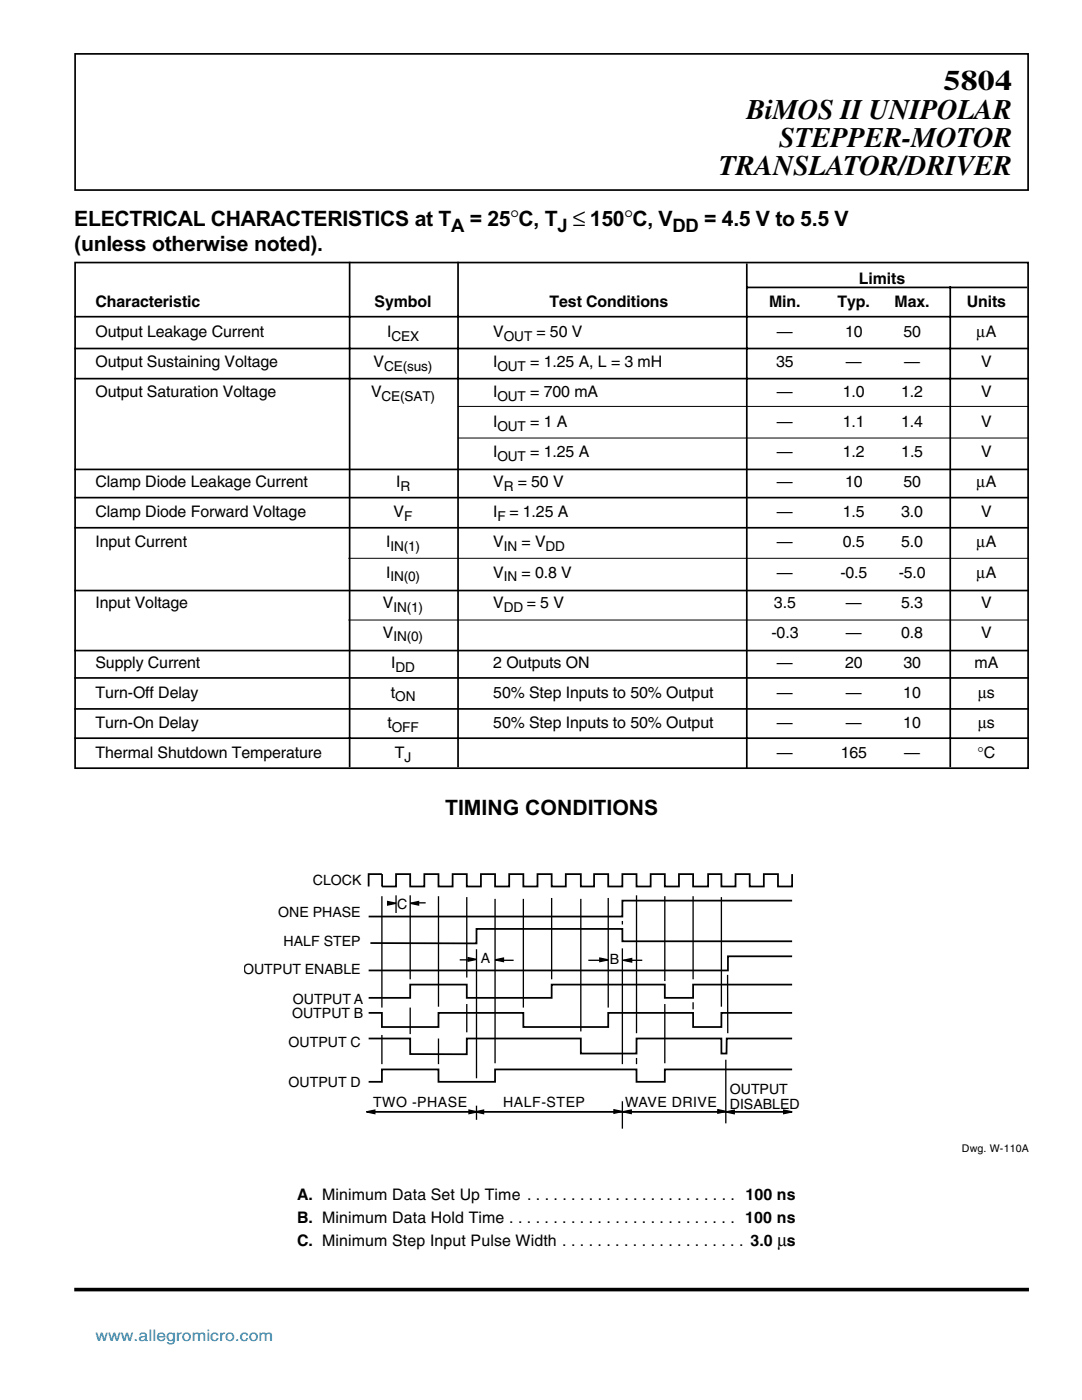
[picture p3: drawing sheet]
<svg xmlns="http://www.w3.org/2000/svg" width="216mm" height="279mm" viewBox="0 0 216 279" stroke-linecap="round" stroke-linejoin="round" font-family="sans-serif">
<defs><g id="words">
<g font-size="5.6">
<text x="149" y="23.7">BiMOS II UNIPOLAR</text>
<text x="188.3" y="18">5804</text>
<text x="155.5" y="29.3">STEPPER-MOTOR</text>
<text x="143.4" y="35">TRANSLATOR/DRIVER</text>
</g>
<g font-size="4.2">
<text x="14.8" y="45.2">ELECTRICAL CHARACTERISTICS at T</text>
<text x="93.7" y="45.2">= 25°C, T ≤ 150°C, V</text>
<text x="140.5" y="45.2">= 4.5 V to 5.5 V</text>
<text x="14.8" y="50.1">(unless otherwise noted).</text>
<text x="88.8" y="162.6">TIMING CONDITIONS</text>
</g>
<g font-size="3.7">
<text x="90" y="46.2">A</text>
<text x="111.2" y="46.2">J</text>
<text x="134.2" y="46.2">DD</text>
</g>
<g font-size="3.2">
<text x="171.4" y="56.7">Limits</text>
<text x="19" y="61.3">Characteristic</text>
<text x="74.7" y="61.3">Symbol</text>
<text x="109.7" y="61.3">Test Conditions</text>
<text x="153.5" y="61.3">Min.</text>
<text x="167.1" y="61.3">Typ.</text>
<text x="178.5" y="61.3">Max.</text>
<text x="192.9" y="61.3">Units</text>
<text x="19" y="67.3">Output Leakage Current</text>
<text x="77.3" y="67.3">I</text>
<text x="98.4" y="67.3">V</text>
<text x="107" y="67.3">= 50 V</text>
<text x="155" y="67.3">—</text>
<text x="168.6" y="67.3">10</text>
<text x="180.3" y="67.3">50</text>
<text x="194.9" y="67.3">µA</text>
<text x="19" y="73.3">Output Sustaining Voltage</text>
<text x="74.5" y="73.3">V</text>
<text x="98.4" y="73.3">I</text>
<text x="105.8" y="73.3">= 1.25 A, L = 3 mH</text>
<text x="154.9" y="73.3">35</text>
<text x="168.8" y="73.3">—</text>
<text x="180.4" y="73.3">—</text>
<text x="195.8" y="73.3">V</text>
<text x="19.1" y="79.3">Output Saturation Voltage</text>
<text x="74" y="79.3">V</text>
<text x="98.4" y="79.3">I</text>
<text x="105.8" y="79.3">= 700 mA</text>
<text x="155" y="79.3">—</text>
<text x="168.2" y="79.3">1.0</text>
<text x="179.8" y="79.3">1.2</text>
<text x="195.8" y="79.3">V</text>
<text x="98.4" y="85.3">I</text>
<text x="105.8" y="85.3">= 1 A</text>
<text x="155" y="85.3">—</text>
<text x="168.2" y="85.3">1.1</text>
<text x="179.8" y="85.3">1.4</text>
<text x="195.8" y="85.3">V</text>
<text x="98.4" y="91.3">I</text>
<text x="105.8" y="91.3">= 1.25 A</text>
<text x="155" y="91.3">—</text>
<text x="168.2" y="91.3">1.2</text>
<text x="179.8" y="91.3">1.5</text>
<text x="195.8" y="91.3">V</text>
<text x="19.1" y="97.3">Clamp Diode Leakage Current</text>
<text x="79" y="97.3">I</text>
<text x="98.4" y="97.3">V</text>
<text x="103.3" y="97.3">= 50 V</text>
<text x="155" y="97.3">—</text>
<text x="168.6" y="97.3">10</text>
<text x="180.3" y="97.3">50</text>
<text x="194.9" y="97.3">µA</text>
<text x="19" y="103.3">Clamp Diode Forward Voltage</text>
<text x="78.5" y="103.3">V</text>
<text x="98.4" y="103.3">I</text>
<text x="101.6" y="103.3">= 1.25 A</text>
<text x="155" y="103.3">—</text>
<text x="168.2" y="103.3">1.5</text>
<text x="179.8" y="103.3">3.0</text>
<text x="195.8" y="103.3">V</text>
<text x="19.1" y="109.3">Input Current</text>
<text x="77" y="109.3">I</text>
<text x="98.4" y="109.3">V</text>
<text x="104.1" y="109.3">= V</text>
<text x="155" y="109.3">—</text>
<text x="168.2" y="109.3">0.5</text>
<text x="179.8" y="109.3">5.0</text>
<text x="194.9" y="109.3">µA</text>
<text x="77" y="115.3">I</text>
<text x="98.4" y="115.3">V</text>
<text x="104.1" y="115.3">= 0.8 V</text>
<text x="155" y="115.3">—</text>
<text x="167.7" y="115.3">-0.5</text>
<text x="179.3" y="115.3">-5.0</text>
<text x="194.9" y="115.3">µA</text>
<text x="19" y="121.2">Input Voltage</text>
<text x="76.4" y="121.2">V</text>
<text x="98.4" y="121.2">V</text>
<text x="105.1" y="121.2">= 5 V</text>
<text x="154.4" y="121.2">3.5</text>
<text x="168.8" y="121.2">—</text>
<text x="179.8" y="121.2">5.3</text>
<text x="195.8" y="121.2">V</text>
<text x="76.4" y="127.3">V</text>
<text x="153.9" y="127.3">-0.3</text>
<text x="168.8" y="127.3">—</text>
<text x="179.8" y="127.3">0.8</text>
<text x="195.8" y="127.3">V</text>
<text x="19" y="133.3">Supply Current</text>
<text x="78.1" y="133.3">I</text>
<text x="98.4" y="133.3">2 Outputs ON</text>
<text x="155" y="133.3">—</text>
<text x="168.6" y="133.3">20</text>
<text x="180.3" y="133.3">30</text>
<text x="194.5" y="133.3">mA</text>
<text x="19" y="139.2">Turn-Off Delay</text>
<text x="78" y="139.2">t</text>
<text x="98.4" y="139.2">50% Step Inputs to 50% Output</text>
<text x="155" y="139.2">—</text>
<text x="168.8" y="139.2">—</text>
<text x="180.2" y="139.2">10</text>
<text x="195.2" y="139.2">µs</text>
<text x="19" y="145.2">Turn-On Delay</text>
<text x="77.3" y="145.2">t</text>
<text x="98.4" y="145.2">50% Step Inputs to 50% Output</text>
<text x="155" y="145.2">—</text>
<text x="168.8" y="145.2">—</text>
<text x="180.2" y="145.2">10</text>
<text x="195.2" y="145.2">µs</text>
<text x="19" y="151.2">Thermal Shutdown Temperature</text>
<text x="78.8" y="151.2">T</text>
<text x="155" y="151.2">—</text>
<text x="167.8" y="151.2">165</text>
<text x="180.4" y="151.2">—</text>
<text x="195.1" y="151.2">°C</text>
<text x="59.3" y="239.4">A. Minimum Data Set Up Time . . . . . . . . . . . . . . . . . . . . . . . . 100 ns</text>
<text x="59.3" y="244">B. Minimum Data Hold Time . . . . . . . . . . . . . . . . . . . . . . . . . . 100 ns</text>
<text x="59.3" y="248.6">C. Minimum Step Input Pulse Width . . . . . . . . . . . . . . . . . . . . . 3.0 µs</text>
</g>
<text font-size="3.2" fill="#0098dc" x="19" y="267.5">www.allegromicro.com</text>
<g font-size="2.8">
<text x="62.4" y="176.6">CLOCK</text>
<text x="55.5" y="183.1">ONE PHASE</text>
<text x="79.2" y="181.4">C</text>
<text x="56.6" y="188.7">HALF STEP</text>
<text x="46.3" y="194.4">OOUTPUT ENABLE</text>
<text x="96" y="192.3">A</text>
<text x="121.7" y="192.3">B</text>
<text x="58.3" y="203.2">OUTPUT B</text>
<text x="58.4" y="200.4">OUTPUT A</text>
<text x="57.6" y="209">OUTPUT C</text>
<text x="57.6" y="217">OUTPUT D</text>
<text x="74.4" y="220.8">TWO -PHASE</text>
<text x="100.4" y="220.8">HALF-STEP</text>
<text x="124.8" y="220.8">WAVE DRIVE</text>
<text x="145.6" y="218.4">OUTPUT</text>
<text x="145.6" y="221.2">DISABLED</text>
</g>
<g font-size="2.7">
<text x="78.1" y="68.1">CEX</text>
<text x="100.5" y="68.1">OUT</text>
<text x="76.7" y="74">CE(sus)</text>
<text x="99.3" y="74">OUT</text>
<text x="76.1" y="80.1">CE(SAT)</text>
<text x="99.3" y="80.1">OUT</text>
<text x="99.3" y="86.1">OUT</text>
<text x="99.3" y="92">OUT</text>
<text x="79.9" y="98">R</text>
<text x="100.5" y="98">R</text>
<text x="80.6" y="104.1">F</text>
<text x="99.3" y="104.1">F</text>
<text x="77.9" y="110">IN(1)</text>
<text x="100.5" y="110">IN</text>
<text x="108.8" y="110">DD</text>
<text x="77.9" y="116">IN(0)</text>
<text x="100.5" y="116">IN</text>
<text x="78.5" y="122">IN(1)</text>
<text x="100.5" y="122">DD</text>
<text x="78.5" y="128">IN(0)</text>
<text x="78.9" y="134">DD</text>
<text x="78.9" y="140">ON</text>
<text x="78.2" y="146">OFF</text>
<text x="80.7" y="152">J</text>
</g>
<text font-size="2.1" x="191.9" y="230">Dwg. W-110A</text>
</g></defs>
<path d="M14.8 257.4h190.5" fill="none" stroke="#000" stroke-width=".72" stroke-linecap="butt"/>
<g fill="none" stroke="#000" stroke-width=".34">
<path d="M15 10.8h190.1v27.1h-190.1zM15 52.4h190.1v100.9h-190.1zM69.8 52.2v100.9M91.4 52.2v100.9M148.9 57.4h56.1M149 52.6v100.9M189.6 57.2v95.9M14.8 63.2h190.5M14.8 69.6h190.5M14.8 75.6h190.5M14.8 99.3h190.5M14.8 93.7h190.5"/>
<path d="M14.8 105.3h190.5M14.8 117.9h190.5M14.8 135.3h190.5M14.8 129.8h190.5M14.8 147.3h190.5M14.8 141.5h190.5"/>
</g>
<path d="M91.4 81.1h113.9M91.4 87.4h113.9M69.5 111.4h135.8M69.5 123.7h135.8" fill="none" stroke="#000" stroke-width=".2"/>
<path d="M158.1 174.4v2.5h-2.9v-2.5h-2.8v2.5h-2.8v-2.5h-2.8v2.5h-2.9v-2.5h-2.6v2.5h-3v-2.5h-2.8v2.5h-2.8v-2.5h-2.9v2.5h-2.8v-2.5h-2.8v2.5h-2.8v-2.5h-2.9v2.5h-2.6v-2.5h-3v2.5h-2.8v-2.5h-2.8v2.5h-2.9v-2.5h-2.8v2.5h-2.8v-2.5h-2.8v2.5h-2.9v-2.5h-2.8v2.5h-2.8v-2.5h-2.8v2.5h-2.9v-2.5h-2.8v2.5h-2.8v-2.5h-2.6v2.5M158.1 179.7h-33.9v3.2h-50.6M158.1 187.9h-33.9v-2.5h-29.1v2.9l-21.2-.1M158.1 190.9h-12.8v2.8h-71.7M158.1 196.5h-19.8v2.6h-5.6v-2.6h-22.6v2.6h-17v-2.6h-11.3v2.6h-8.2M73.6 202.1h2.6v2.9h11.3v-2.9h16.9v2.9h17v-2.9h16.9v2.9h5.6v-2.9h14.2M73.6 207.3h8.2v3.1h11.3v-3.1h22.8v3h11.1v-3h16.9v3h1.1v-3h13.1M158.1 213.4h-25.4v2.5h-5.7v-2.5h-28.2v2.5h-11.3v-2.5h-11.3v2.5h-2.6M73.6 221.9h84.5" fill="none" stroke="#000" stroke-width=".35"/>
<g fill="none" stroke="#000" stroke-width=".26">
<path d="M76.2 178.9v22.2M79 178.7v3.5M81.8 178.7v16.7M87.5 178.9v22M93.1 179v16.1M98.8 179.4v32.8M104.4 179.4v21.7M110.1 179.2v16.2M115.9 179.4v26.4M121.4 179.2v21.9M127 178.7v27.5M132.7 178.9v16.9"/>
<path d="M138.3 178.9v16.5M143.9 179v21.9M83.6 180.2h1.3M91.7 191.6h1.7M95.1 189.4v25.8M100.4 191.6h2.1M117.4 191.6h2.5M124.2 183.8v.7M124.2 189.3v23.1M125.9 191.6h2.3M145.2 194.6v11.6M76.2 206.6v5.8"/>
<path d="M81.8 201.1v5.3M87.5 207.3v5.1M93.1 200.4v5.6M124.2 219.8v5.4M127 211.1v1.3M132.7 200.4v11.8M138.3 200v1.4M144.8 211.5v12.7M95.1 220.7v2.8"/>
</g>
<g fill="#000" stroke="#000" stroke-width=".26">
<path d="M77.4 179.9l1.6 .4-1.6 .3zM81.8 180.3l1.7-.4v.7zM93.4 191.1l1.7 .4-1.7 .3zM98.8 191.6l1.7-.4v.7zM119.7 191.2l1.7 .4-1.7 .3zM124.4 191.6l1.6-.3v.7zM73.1 221.9l1.7-.4v.7zM94.8 221.9l1.7-.4v.7zM93.6 221.5l1.7 .4-1.7 .3zM122.5 221.5l1.7 .3-1.7 .4zM124.3 221.9l1.7-.4v.7zM144.8 221.9l1.7-.3v.7z"/>
<path d="M143.2 221.5l1.7 .3-1.7 .4zM156.4 221.5l1.7 .4-1.7 .3z"/>
</g>
<path d="M42 190.4h6.7v6.7h-6.7z" fill="#fff"/>
<use href="#words"/>
</svg>
